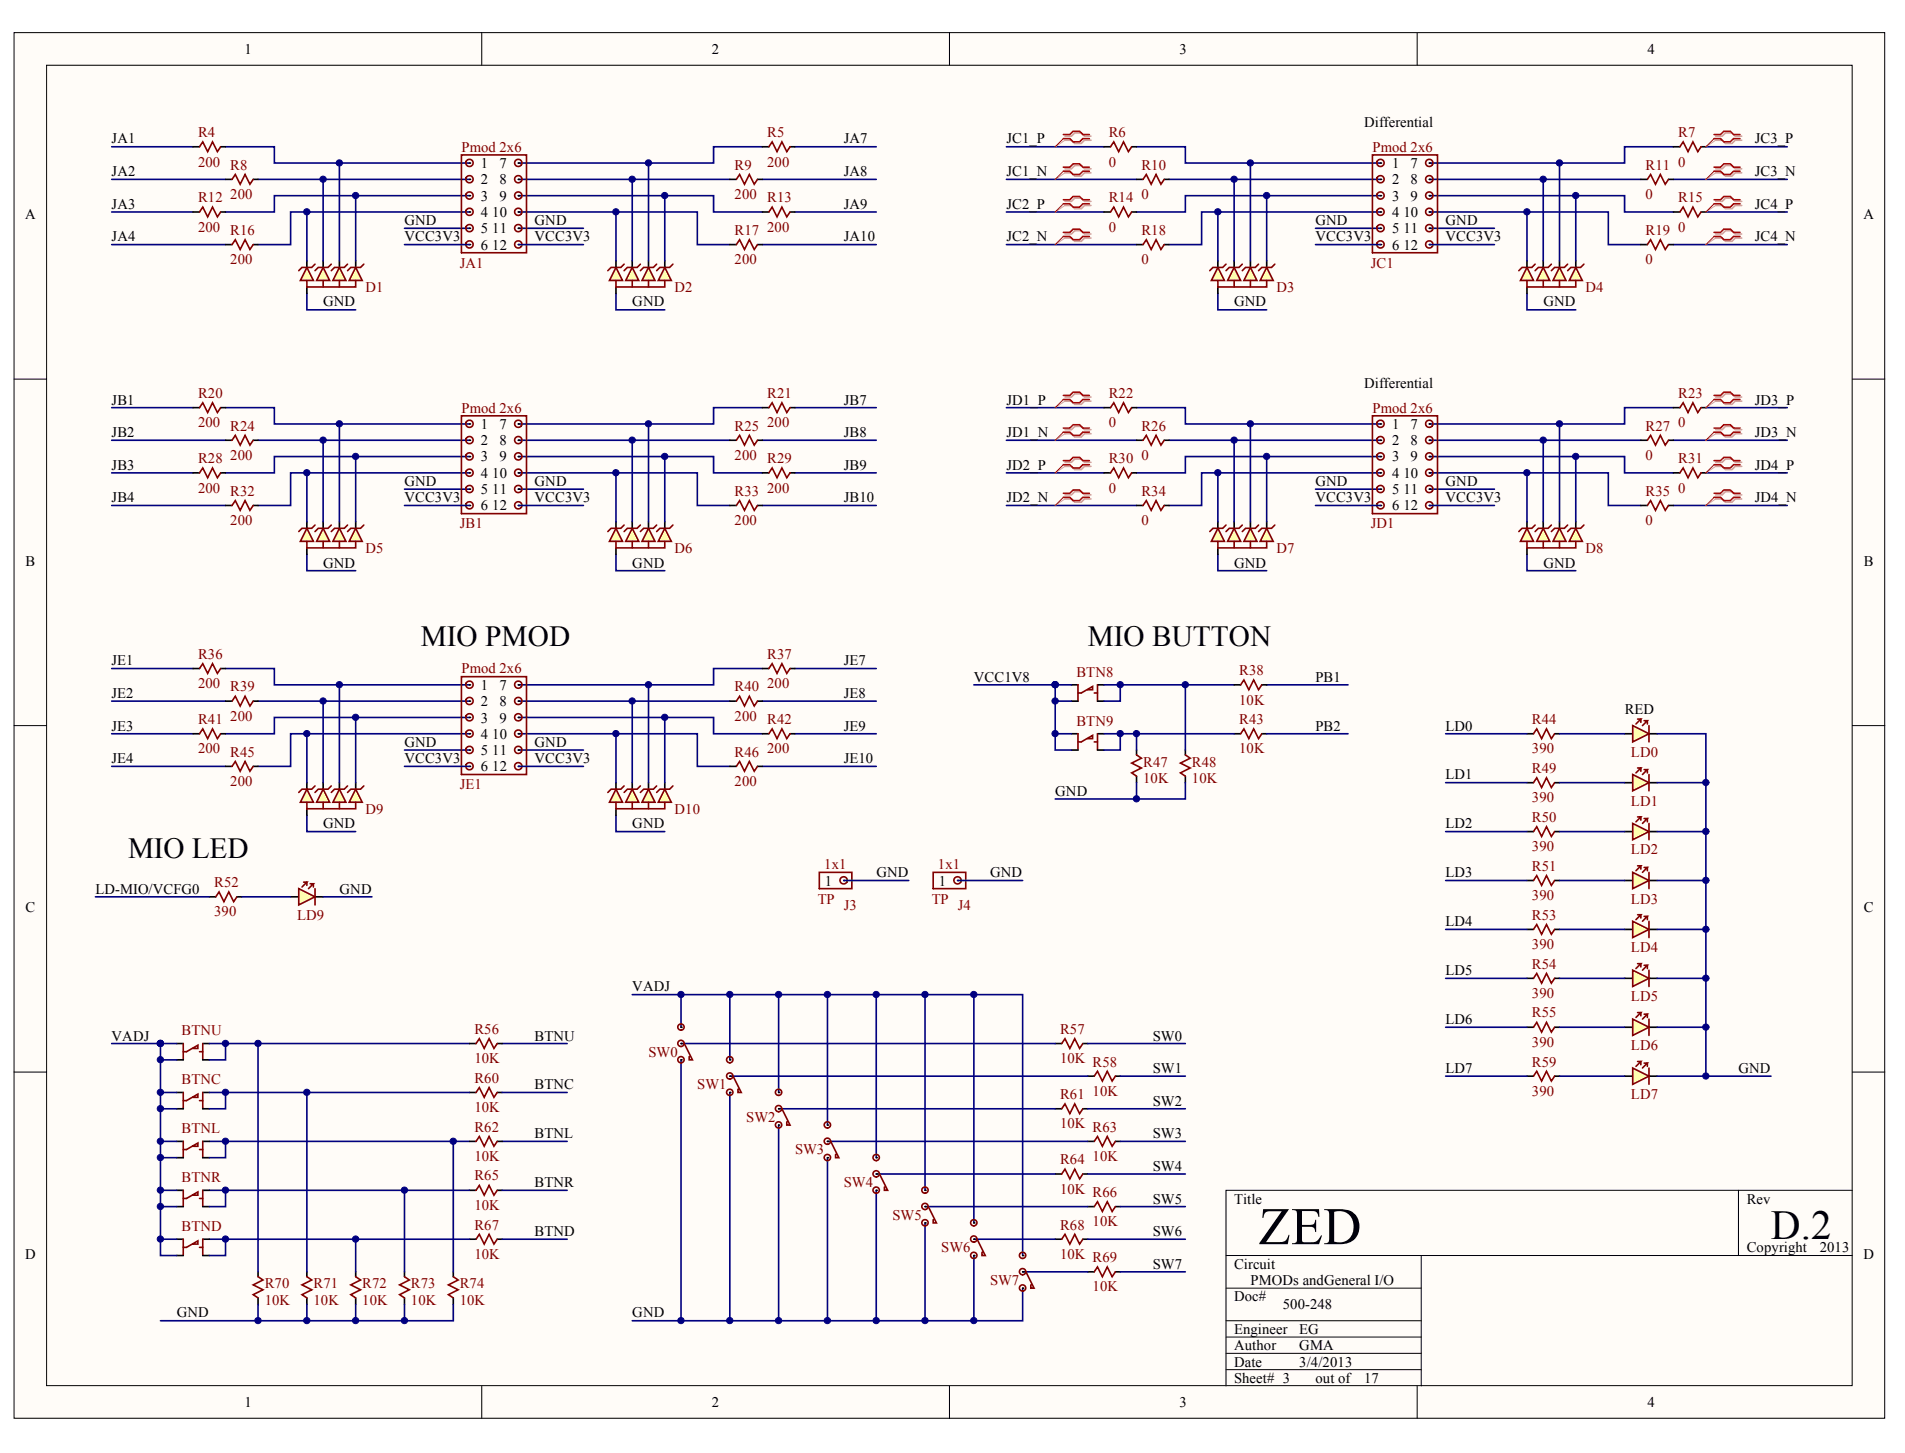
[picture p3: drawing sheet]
<svg xmlns="http://www.w3.org/2000/svg" width="269mm" height="205mm" viewBox="0 0 269 205" stroke-linecap="round" stroke-linejoin="round" font-family="sans-serif">
<defs><g id="words">
<text font-size="7.5" x="177.6" y="175.5">ZED</text>
<text font-size="5.8" x="249.9" y="174.7">D.2</text>
<g font-size="4.1">
<text x="59.4" y="91.1">MIO PMOD</text>
<text x="153.5" y="91.1">MIO BUTTON</text>
<text x="18.1" y="121">MIO LED</text>
</g>
<g font-size="2.1">
<text x="34.5" y="7.6">1</text>
<text x="100.5" y="7.6">2</text>
<text x="166.5" y="7.6">3</text>
<text x="232.5" y="7.6">4</text>
<text x="192.5" y="18">Differential</text>
<text x="15.7" y="20.2">JA1</text>
<text x="67.9" y="23.7">1</text>
<text x="70.5" y="23.7">7</text>
<text x="119.1" y="20.2">JA7</text>
<text x="142" y="20.2">JC1_P</text>
<text x="196.4" y="23.7">1</text>
<text x="199" y="23.7">7</text>
<text x="247.6" y="20.2">JC3_P</text>
<text x="15.7" y="24.8">JA2</text>
<text x="15.7" y="29.4">JA3</text>
<text x="67.9" y="26">2</text>
<text x="67.9" y="28.3">3</text>
<text x="70.5" y="26">8</text>
<text x="70.5" y="28.3">9</text>
<text x="119.1" y="24.8">JA8</text>
<text x="119.1" y="29.4">JA9</text>
<text x="142" y="24.8">JC1_N</text>
<text x="142" y="29.4">JC2_P</text>
<text x="196.4" y="26">2</text>
<text x="196.4" y="28.3">3</text>
<text x="199" y="26">8</text>
<text x="199" y="28.3">9</text>
<text x="247.6" y="24.8">JC3_N</text>
<text x="247.6" y="29.4">JC4_P</text>
<text x="3.5" y="30.9">A</text>
<text x="15.7" y="34">JA4</text>
<text x="57.1" y="31.8">GND</text>
<text x="57.1" y="34">VCC3V3</text>
<text x="67.9" y="35.2">6</text>
<text x="67.9" y="30.6">4</text>
<text x="67.9" y="32.9">5</text>
<text x="69.5" y="35.2">12</text>
<text x="69.5" y="30.6">10</text>
<text x="69.5" y="32.9">11</text>
<text x="75.4" y="31.8">GND</text>
<text x="75.4" y="34">VCC3V3</text>
<text x="119.1" y="34">JA10</text>
<text x="142" y="34">JC2_N</text>
<text x="185.6" y="31.8">GND</text>
<text x="185.6" y="34">VCC3V3</text>
<text x="196.4" y="35.2">6</text>
<text x="196.4" y="30.6">4</text>
<text x="196.4" y="32.9">5</text>
<text x="198" y="35.2">12</text>
<text x="198" y="30.6">10</text>
<text x="198" y="32.9">11</text>
<text x="204" y="31.8">GND</text>
<text x="204" y="34">VCC3V3</text>
<text x="247.6" y="34">JC4_N</text>
<text x="262.9" y="30.9">A</text>
<text x="45.6" y="43.2">GND</text>
<text x="89.2" y="43.2">GND</text>
<text x="174.1" y="43.2">GND</text>
<text x="217.8" y="43.2">GND</text>
<text x="15.7" y="57.1">JB1</text>
<text x="119.1" y="57.1">JB7</text>
<text x="142" y="57.1">JD1_P</text>
<text x="192.5" y="54.8">Differential</text>
<text x="247.6" y="57.1">JD3_P</text>
<text x="15.7" y="61.7">JB2</text>
<text x="67.9" y="60.5">1</text>
<text x="67.9" y="62.8">2</text>
<text x="67.9" y="65.1">3</text>
<text x="70.5" y="60.5">7</text>
<text x="70.5" y="62.8">8</text>
<text x="70.5" y="65.1">9</text>
<text x="119.1" y="61.7">JB8</text>
<text x="142" y="61.7">JD1_N</text>
<text x="196.4" y="60.5">1</text>
<text x="196.4" y="62.8">2</text>
<text x="196.4" y="65.1">3</text>
<text x="199" y="60.5">7</text>
<text x="199" y="62.8">8</text>
<text x="199" y="65.1">9</text>
<text x="247.6" y="61.7">JD3_N</text>
<text x="15.7" y="66.3">JB3</text>
<text x="15.7" y="70.9">JB4</text>
<text x="57.1" y="68.5">GND</text>
<text x="57.1" y="70.9">VCC3V3</text>
<text x="67.9" y="67.4">4</text>
<text x="67.9" y="69.7">5</text>
<text x="69.5" y="67.4">10</text>
<text x="69.5" y="69.7">11</text>
<text x="75.4" y="68.5">GND</text>
<text x="75.4" y="70.9">VCC3V3</text>
<text x="119.1" y="66.3">JB9</text>
<text x="119.1" y="70.9">JB10</text>
<text x="142" y="66.3">JD2_P</text>
<text x="142" y="70.9">JD2_N</text>
<text x="185.6" y="68.5">GND</text>
<text x="185.6" y="70.9">VCC3V3</text>
<text x="196.4" y="67.4">4</text>
<text x="196.4" y="69.7">5</text>
<text x="198" y="67.4">10</text>
<text x="198" y="69.7">11</text>
<text x="204" y="68.5">GND</text>
<text x="204" y="70.9">VCC3V3</text>
<text x="247.6" y="66.3">JD4_P</text>
<text x="247.6" y="70.9">JD4_N</text>
<text x="67.9" y="72">6</text>
<text x="69.5" y="72">12</text>
<text x="196.4" y="72">6</text>
<text x="198" y="72">12</text>
<text x="3.6" y="79.8">B</text>
<text x="45.6" y="80.1">GND</text>
<text x="89.2" y="80.1">GND</text>
<text x="174.1" y="80.1">GND</text>
<text x="217.8" y="80.1">GND</text>
<text x="263" y="79.8">B</text>
<text x="15.7" y="93.9">JE1</text>
<text x="119.1" y="93.9">JE7</text>
<text x="15.7" y="98.5">JE2</text>
<text x="67.9" y="97.3">1</text>
<text x="67.9" y="99.6">2</text>
<text x="67.9" y="101.9">3</text>
<text x="70.5" y="97.3">7</text>
<text x="70.5" y="99.6">8</text>
<text x="70.5" y="101.9">9</text>
<text x="119.1" y="98.5">JE8</text>
<text x="137.4" y="96.1">VCC1V8</text>
<text x="185.6" y="96.1">PB1</text>
<text x="229.3" y="100.7">RED</text>
<text x="15.7" y="103.1">JE3</text>
<text x="15.7" y="107.7">JE4</text>
<text x="57.1" y="105.3">GND</text>
<text x="57.1" y="107.7">VCC3V3</text>
<text x="67.9" y="104.2">4</text>
<text x="67.9" y="106.5">5</text>
<text x="69.5" y="104.2">10</text>
<text x="69.5" y="106.5">11</text>
<text x="75.4" y="105.3">GND</text>
<text x="75.4" y="107.7">VCC3V3</text>
<text x="119.1" y="103.1">JE9</text>
<text x="119.1" y="107.7">JE10</text>
<text x="185.6" y="103.1">PB2</text>
<text x="204" y="103.1">LD0</text>
<text x="67.9" y="108.8">6</text>
<text x="69.5" y="108.8">12</text>
<text x="148.9" y="112.3">GND</text>
<text x="204" y="109.9">LD1</text>
<text x="45.6" y="116.9">GND</text>
<text x="89.2" y="116.9">GND</text>
<text x="204" y="116.9">LD2</text>
<text x="116.4" y="124.9">1</text>
<text x="123.7" y="123.7">GND</text>
<text x="132.5" y="124.9">1</text>
<text x="139.7" y="123.7">GND</text>
<text x="204" y="123.7">LD3</text>
<text x="3.6" y="128.6">C</text>
<text x="13.5" y="126.1">LD-MIO/VCFG0</text>
<text x="47.9" y="126.1">GND</text>
<text x="204" y="130.7">LD4</text>
<text x="263" y="128.6">C</text>
<text x="204" y="137.6">LD5</text>
<text x="89.2" y="139.9">VADJ</text>
<text x="15.7" y="146.8">VADJ</text>
<text x="75.4" y="146.8">BTNU</text>
<text x="162.7" y="146.8">SW0</text>
<text x="204" y="144.5">LD6</text>
<text x="75.4" y="153.7">BTNC</text>
<text x="162.7" y="151.4">SW1</text>
<text x="162.7" y="156">SW2</text>
<text x="204" y="151.4">LD7</text>
<text x="245.3" y="151.4">GND</text>
<text x="75.4" y="160.6">BTNL</text>
<text x="162.7" y="160.6">SW3</text>
<text x="75.4" y="167.5">BTNR</text>
<text x="162.7" y="165.2">SW4</text>
<text x="162.7" y="169.8">SW5</text>
<text x="174.1" y="169.8">Title</text>
<text x="246.5" y="169.8">Rev</text>
<text x="3.5" y="177.5">D</text>
<text x="75.4" y="174.4">BTND</text>
<text x="162.7" y="174.4">SW6</text>
<text x="162.7" y="179">SW7</text>
<text x="174.1" y="179">Circuit</text>
<text x="246.5" y="176.6">Copyright</text>
<text x="256.8" y="176.6">2013</text>
<text x="262.9" y="177.5">D</text>
<text x="24.9" y="185.8">GND</text>
<text x="89.2" y="185.8">GND</text>
<text x="174.1" y="183.6">Doc#</text>
<text x="176.5" y="181.2">PMODs andGeneral I/O</text>
<text x="181" y="184.7">500-248</text>
<text x="174.1" y="188.2">Engineer</text>
<text x="174.1" y="190.4">Author</text>
<text x="183.3" y="190.4">GMA</text>
<text x="183.3" y="188.2">EG</text>
<text x="174.1" y="192.8">Date</text>
<text x="174.1" y="195">Sheet# 3</text>
<text x="183.3" y="192.8">3/4/2013</text>
<text x="185.6" y="195">out of</text>
<text x="192.5" y="195">17</text>
<text x="34.5" y="198.5">1</text>
<text x="100.5" y="198.5">2</text>
<text x="166.5" y="198.5">3</text>
<text x="232.5" y="198.5">4</text>
</g>
<g font-size="2.1" fill="#800000">
<text x="27.9" y="23.5">200 R8</text>
<text x="27.9" y="19.4">R4</text>
<text x="65.1" y="21.4">Pmod 2x6</text>
<text x="103.7" y="24">R9</text>
<text x="108.3" y="23.5">200</text>
<text x="108.3" y="19.4">R5</text>
<text x="156.5" y="23.5">0</text>
<text x="156.5" y="19.4">R6</text>
<text x="161.1" y="24">R10</text>
<text x="193.7" y="21.4">Pmod 2x6</text>
<text x="232.2" y="24">R11</text>
<text x="236.8" y="23.5">0</text>
<text x="236.8" y="19.4">R7</text>
<text x="27.9" y="28.6">R12</text>
<text x="32.5" y="28.1">200</text>
<text x="103.7" y="28.1">200</text>
<text x="108.3" y="28.6">R13</text>
<text x="156.5" y="28.6">R14</text>
<text x="161.1" y="28.1">0</text>
<text x="232.2" y="28.1">0</text>
<text x="236.8" y="28.6">R15</text>
<text x="27.9" y="32.7">200 R16</text>
<text x="103.7" y="33.1">R17</text>
<text x="108.3" y="32.7">200</text>
<text x="156.5" y="32.7">0</text>
<text x="161.1" y="33.1">R18</text>
<text x="232.2" y="33.1">R19</text>
<text x="236.8" y="32.7">0</text>
<text x="32.5" y="37.3">200</text>
<text x="51.6" y="41.2">D1</text>
<text x="64.9" y="37.7">JA1</text>
<text x="95.2" y="41.2">D2</text>
<text x="103.7" y="37.3">200</text>
<text x="161.1" y="37.3">0</text>
<text x="180.1" y="41.2">D3</text>
<text x="193.4" y="37.7">JC1</text>
<text x="223.7" y="41.2">D4</text>
<text x="232.2" y="37.3">0</text>
<text x="27.9" y="56.1">R20</text>
<text x="65.1" y="58.2">Pmod 2x6</text>
<text x="108.3" y="56.1">R21</text>
<text x="156.5" y="56.1">R22</text>
<text x="193.7" y="58.2">Pmod 2x6</text>
<text x="236.8" y="56.1">R23</text>
<text x="27.9" y="60.3">200 R24</text>
<text x="27.9" y="65.3">R28</text>
<text x="32.5" y="64.9">200</text>
<text x="103.7" y="64.9">200</text>
<text x="103.7" y="60.7">R25</text>
<text x="108.3" y="60.3">200</text>
<text x="108.3" y="65.3">R29</text>
<text x="156.5" y="60.3">0</text>
<text x="156.5" y="65.3">R30</text>
<text x="161.1" y="64.9">0</text>
<text x="161.1" y="60.7">R26</text>
<text x="232.2" y="64.9">0</text>
<text x="232.2" y="60.7">R27</text>
<text x="236.8" y="60.3">0</text>
<text x="236.8" y="65.3">R31</text>
<text x="27.9" y="69.5">200 R32</text>
<text x="103.7" y="69.9">R33</text>
<text x="108.3" y="69.5">200</text>
<text x="156.5" y="69.5">0</text>
<text x="161.1" y="69.9">R34</text>
<text x="232.2" y="69.9">R35</text>
<text x="236.8" y="69.5">0</text>
<text x="32.5" y="74.1">200</text>
<text x="64.9" y="74.5">JB1</text>
<text x="103.7" y="74.1">200</text>
<text x="161.1" y="74.1">0</text>
<text x="193.4" y="74.5">JD1</text>
<text x="232.2" y="74.1">0</text>
<text x="51.6" y="78">D5</text>
<text x="95.2" y="78">D6</text>
<text x="180.1" y="78">D7</text>
<text x="223.7" y="78">D8</text>
<text x="27.9" y="92.9">R36</text>
<text x="65.1" y="95">Pmod 2x6</text>
<text x="108.3" y="92.9">R37</text>
<text x="151.9" y="95.5">BTN8</text>
<text x="174.9" y="95.2">R38</text>
<text x="27.9" y="97.1">200 R39</text>
<text x="32.5" y="101.7">200</text>
<text x="103.7" y="101.7">200</text>
<text x="103.7" y="97.5">R40</text>
<text x="108.3" y="97.1">200</text>
<text x="174.9" y="99.4">10K</text>
<text x="27.9" y="106.3">200 R45</text>
<text x="27.9" y="102.1">R41</text>
<text x="103.7" y="106.7">R46</text>
<text x="108.3" y="106.3">200</text>
<text x="108.3" y="102.1">R42</text>
<text x="151.9" y="102.3">BTN9</text>
<text x="174.9" y="106.3">10K</text>
<text x="174.9" y="102.1">R43</text>
<text x="216.2" y="106.3">390</text>
<text x="216.2" y="102.1">R44</text>
<text x="230.1" y="106.7">LD0</text>
<text x="32.5" y="110.9">200</text>
<text x="64.9" y="111.3">JE1</text>
<text x="103.7" y="110.9">200</text>
<text x="161.3" y="110.4">10K</text>
<text x="161.3" y="108.1">R47</text>
<text x="168.2" y="110.4">10K</text>
<text x="168.2" y="108.1">R48</text>
<text x="216.2" y="113.2">390</text>
<text x="216.2" y="109.1">R49</text>
<text x="230.1" y="113.7">LD1</text>
<text x="51.6" y="114.8">D9</text>
<text x="95.2" y="114.8">D10</text>
<text x="216.2" y="115.9">R50</text>
<text x="30.2" y="125.1">R52</text>
<text x="116.3" y="122.6">1x1</text>
<text x="132.4" y="122.6">1x1</text>
<text x="216.2" y="120.1">390</text>
<text x="216.2" y="122.9">R51</text>
<text x="230.1" y="120.5">LD2</text>
<text x="30.2" y="129.3">390</text>
<text x="41.9" y="129.7">LD9</text>
<text x="115.4" y="127.5">TP</text>
<text x="119.1" y="128.3">J3</text>
<text x="131.5" y="127.5">TP</text>
<text x="135.1" y="128.3">J4</text>
<text x="216.2" y="127">390</text>
<text x="216.2" y="129.7">R53</text>
<text x="230.1" y="127.5">LD3</text>
<text x="216.2" y="133.9">390</text>
<text x="216.2" y="136.6">R54</text>
<text x="230.1" y="134.3">LD4</text>
<text x="216.2" y="140.8">390</text>
<text x="216.2" y="143.5">R55</text>
<text x="230.1" y="141.2">LD5</text>
<text x="25.6" y="146.1">BTNU</text>
<text x="66.9" y="150">10K</text>
<text x="66.9" y="145.8">R56</text>
<text x="91.5" y="149.1">SW0</text>
<text x="149.6" y="150">10K R58</text>
<text x="149.6" y="145.8">R57</text>
<text x="216.2" y="147.7">390</text>
<text x="230.1" y="148.1">LD6</text>
<text x="25.6" y="153">BTNC</text>
<text x="66.9" y="152.7">R60</text>
<text x="98.4" y="153.7">SW1</text>
<text x="149.6" y="155">R61</text>
<text x="154.2" y="154.6">10K</text>
<text x="216.2" y="154.6">390</text>
<text x="216.2" y="150.4">R59</text>
<text x="230.1" y="155">LD7</text>
<text x="25.6" y="159.9">BTNL</text>
<text x="66.9" y="159.6">R62</text>
<text x="66.9" y="156.9">10K</text>
<text x="105.3" y="158.3">SW2</text>
<text x="149.6" y="159.2">10K R63</text>
<text x="25.6" y="166.8">BTNR</text>
<text x="66.9" y="166.5">R65</text>
<text x="66.9" y="163.8">10K</text>
<text x="112.2" y="162.9">SW3</text>
<text x="119.1" y="167.5">SW4</text>
<text x="149.6" y="164.2">R64</text>
<text x="154.2" y="163.8">10K</text>
<text x="25.6" y="173.7">BTND</text>
<text x="66.9" y="170.7">10K</text>
<text x="66.9" y="173.4">R67</text>
<text x="125.9" y="172">SW5</text>
<text x="149.6" y="168.4">10K R66</text>
<text x="149.6" y="173.4">R68</text>
<text x="154.2" y="173">10K</text>
<text x="66.9" y="177.6">10K</text>
<text x="132.8" y="176.6">SW6</text>
<text x="149.6" y="177.6">10K R69</text>
<text x="37.4" y="184">10K</text>
<text x="37.4" y="181.7">R70</text>
<text x="44.2" y="184">10K</text>
<text x="44.2" y="181.7">R71</text>
<text x="51.1" y="184">10K</text>
<text x="51.1" y="181.7">R72</text>
<text x="58" y="184">10K</text>
<text x="58" y="181.7">R73</text>
<text x="64.9" y="184">10K</text>
<text x="64.9" y="181.7">R74</text>
<text x="139.7" y="181.2">SW7</text>
<text x="154.2" y="182.2">10K</text>
</g>
</g></defs>
<g fill="#fffcf8" stroke="#000" stroke-width=".14">
<path d="M2 4.6h264v195.5h-264z"/>
<path d="M6.6 9.2h254.8v186.3h-254.8z"/>
</g>
<g fill="none" stroke="#000" stroke-width=".14">
<path d="M68 4.6v4.6M134 4.6v4.6M200 4.6v4.6M2 53.5h4.6M261.4 53.5h4.6M2 102.4h4.6M261.4 102.4h4.6M2 151.2h4.6M261.4 151.2h4.6M173 177.1h88.4M200.6 177.1v18.4M245.3 167.9v9.2"/>
<path d="M261.4 167.9h-88.4v27.6M68 195.5v4.6M134 195.5v4.6M173 190.9h27.6M173 193.2h27.6M173 181.7h27.6M173 188.6h27.6M173 186.3h27.6M200 195.5v4.6"/>
</g>
<g fill="none" stroke="#000080" stroke-width=".23">
<path d="M15.8 25.3h16M15.8 20.7h11.4M15.8 29.9h11.4M15.8 34.5h16M31.8 20.7h6.9v2.3h27.6M36.4 25.3h29.9M57.1 32.2h9.2M57.1 34.5h9.2M66.3 27.6h-27.6v2.3h-6.9M66.3 29.9h-25.3v4.6h-4.6M73.1 27.6h27.6v2.3h6.9M73.1 29.9h25.3v4.6h4.6"/>
<path d="M73.1 25.3h29.9M73.1 32.2h9.2M73.1 34.5h9.2M107.6 20.7h-6.9v2.3h-27.6M107.6 25.3h16M107.6 34.5h16M112.2 20.7h11.4M112.2 29.9h11.4M142 25.3h18.4M142 20.7h13.8M142 29.9h13.8M142 34.5h18.4"/>
<path d="M160.4 20.7h6.9v2.3h27.5M165 25.3h29.8M185.6 32.2h9.2M185.6 34.5h9.2M194.8 27.6h-27.5v2.3h-6.9M194.8 29.9h-25.2v4.6h-4.6M201.7 27.6h27.5v2.3h6.9M201.7 29.9h25.3v4.6h4.5M201.7 25.3h29.8M201.7 32.2h9.2M201.7 34.5h9.2M236.1 20.7h-6.9v2.3h-27.5"/>
<path d="M236.1 25.3h16.1M236.1 34.5h16.1M240.7 20.7h11.5M240.7 29.9h11.5M15.8 57.5h11.4M31.8 57.5h6.9v2.3h27.6M43.3 41.4v2.3h6.9M86.9 41.4v2.3h6.9M107.6 57.5h-6.9v2.3h-27.6M112.2 57.5h11.4M142 57.5h13.8M160.4 57.5h6.9v2.3h27.5"/>
<path d="M171.9 41.4v2.3h6.8M215.5 41.4v2.3h6.9M236.1 57.5h-6.9v2.3h-27.5M240.7 57.5h11.5M15.8 62.1h16M15.8 66.7h11.4M15.8 71.3h16M36.4 62.1h29.9M43.3 78.2v2.3h6.9M57.1 69h9.2M57.1 71.3h9.2M66.3 64.4h-27.6v2.3h-6.9"/>
<path d="M66.3 66.7h-25.3v4.6h-4.6M73.1 64.4h27.6v2.3h6.9M73.1 66.7h25.3v4.6h4.6M73.1 62.1h29.9M73.1 69h9.2M73.1 71.3h9.2M86.9 78.2v2.3h6.9M107.6 62.1h16M107.6 71.3h16M112.2 66.7h11.4M142 62.1h18.4M142 66.7h13.8"/>
<path d="M142 71.3h18.4M165 62.1h29.8M171.9 78.2v2.3h6.8M185.6 69h9.2M185.6 71.3h9.2M194.8 64.4h-27.5v2.3h-6.9M194.8 66.7h-25.2v4.6h-4.6M201.7 64.4h27.5v2.3h6.9M201.7 66.7h25.3v4.6h4.5M201.7 62.1h29.8M201.7 69h9.2M201.7 71.3h9.2"/>
<path d="M215.5 78.2v2.3h6.9M236.1 62.1h16.1M236.1 71.3h16.1M240.7 66.7h11.5M15.8 98.9h16M15.8 94.3h11.4M31.8 94.3h6.9v2.3h27.6M36.4 98.9h29.9M73.1 98.9h29.9M107.6 94.3h-6.9v2.3h-27.6M107.6 98.9h16M112.2 94.3h11.4"/>
<path d="M137.4 96.6h13.8M148.9 96.6v9.2h2.3M148.9 98.9h2.3M155.8 96.6h18.4M158.1 96.6v2.3h-2.3M167.3 96.6v9.2M178.7 96.6h11.5M15.8 103.5h11.4M15.8 108.1h16M43.3 115v2.3h6.9M57.1 105.8h9.2M57.1 108.1h9.2"/>
<path d="M66.3 101.2h-27.6v2.3h-6.9M66.3 103.5h-25.3v4.6h-4.6M73.1 101.2h27.6v2.3h6.9M73.1 103.5h25.3v4.6h4.6M73.1 105.8h9.2M73.1 108.1h9.2M86.9 115v2.3h6.9M107.6 108.1h16M112.2 103.5h11.4M148.9 103.5h2.3M155.8 103.5h18.4M158.1 103.5v2.3h-2.3"/>
<path d="M160.4 103.5v2.3M160.4 110.4v2.3M167.3 110.4v2.3h-18.4M178.7 103.5h11.5M22.6 154.1h2.3M22.6 149.5h2.3M29.5 147.2h36.8M29.5 154.1h36.8M36.4 147.2v32.2M43.3 154.1v25.3M70.9 147.2h9.1M70.9 154.1h9.1"/>
<path d="M96.1 140.3v4.6M96.1 149.5v36.8M96.1 147.2h52.8M103 154.1v32.2M103 151.8h50.5M109.9 140.3v13.8M109.9 158.7v27.6M109.9 156.4h39M116.8 140.3v18.4M123.6 140.3v23M130.5 140.3v27.6M137.4 140.3v32.2"/>
<path d="M153.5 147.2h13.8M153.5 156.4h13.8M158.1 151.8h9.2M22.6 170.2h2.3M22.6 174.8h2.3M22.6 167.9h2.3M22.6 163.3h2.3M29.5 161h36.8M29.5 174.8h36.8M29.5 167.9h36.8M50.2 174.8v4.6M57.1 167.9v11.5"/>
<path d="M64 161v18.4M70.9 161h9.1M70.9 174.8h9.1M70.9 167.9h9.1M116.8 163.3v23M116.8 161h36.7M123.6 167.9v18.4M123.6 165.6h25.3M130.5 172.5v13.8M130.5 170.2h23M137.4 177.1v9.2M137.4 174.8h11.5"/>
<path d="M144.3 179.4h9.2M153.5 165.6h13.8M153.5 174.8h13.8M158.1 161h9.2M158.1 170.2h9.2M158.1 179.4h9.2M36.4 184v2.3M43.3 184v2.3M50.2 184v2.3M57.1 184v2.3M64 184v2.3h-41.4M144.3 181.7v4.6h-55.1"/>
</g>
<g fill="none" stroke="#000" stroke-width=".23">
<path d="M27.2 20.7h1M27.2 29.9h1M31.1 20.7h.7M31.1 29.9h.7M31.8 25.3h.9M31.8 34.5h.9M35.7 25.3h.7M35.7 34.5h.7M66.3 34.5h.1M66.3 23h.1M66.3 25.3h.1M66.3 27.6h.1"/>
<path d="M66.3 29.9h.1M66.3 32.2h.1M73.1 34.5h.1M73.1 23h.1M73.1 25.3h.1M73.1 27.6h.1M73.1 29.9h.1M73.1 32.2h.1M103 25.3h.9M103 34.5h.9M106.9 25.3h.7M106.9 34.5h.7"/>
<path d="M107.6 20.7h.9M107.6 29.9h.9M111.5 20.7h.7M111.5 29.9h.7M155.8 20.7h.9M155.8 29.9h.9M159.7 20.7h.7M159.7 29.9h.7M160.4 25.3h.9M160.4 34.5h.9M164.3 25.3h.7M164.3 34.5h.7"/>
<path d="M194.8 34.5h.1M194.8 23h.1M194.8 25.3h.1M194.8 27.6h.1M194.8 29.9h.1M194.8 32.2h.1M201.7 34.5h.1M201.7 23h.1M201.7 25.3h.1M201.7 27.6h.1M201.7 29.9h.1M201.7 32.2h.1"/>
<path d="M231.5 25.3h1M231.5 34.5h1M235.4 25.3h.7M235.4 34.5h.7M236.1 20.7h1M236.1 29.9h1M240 20.7h.7M240 29.9h.7M27.2 57.5h1M31.1 57.5h.7M66.3 59.8h.1M73.1 59.8h.1"/>
<path d="M107.6 57.5h.9M111.5 57.5h.7M155.8 57.5h.9M159.7 57.5h.7M194.8 59.8h.1M201.7 59.8h.1M236.1 57.5h1M240 57.5h.7M27.2 66.7h1M31.1 66.7h.7M31.8 62.1h.9M31.8 71.3h.9"/>
<path d="M35.7 62.1h.7M35.7 71.3h.7M66.3 71.3h.1M66.3 62.1h.1M66.3 64.4h.1M66.3 66.7h.1M66.3 69h.1M73.1 71.3h.1M73.1 62.1h.1M73.1 64.4h.1M73.1 66.7h.1M73.1 69h.1"/>
<path d="M103 62.1h.9M103 71.3h.9M106.9 62.1h.7M106.9 71.3h.7M107.6 66.7h.9M111.5 66.7h.7M155.8 66.7h.9M159.7 66.7h.7M160.4 62.1h.9M160.4 71.3h.9M164.3 62.1h.7M164.3 71.3h.7"/>
<path d="M194.8 71.3h.1M194.8 62.1h.1M194.8 64.4h.1M194.8 66.7h.1M194.8 69h.1M201.7 71.3h.1M201.7 62.1h.1M201.7 64.4h.1M201.7 66.7h.1M201.7 69h.1M231.5 62.1h1M231.5 71.3h1"/>
<path d="M235.4 62.1h.7M235.4 71.3h.7M236.1 66.7h1M240 66.7h.7M27.2 94.3h1M31.1 94.3h.7M31.8 98.9h.9M35.7 98.9h.7M66.3 96.6h.1M66.3 98.9h.1M73.1 96.6h.1M73.1 98.9h.1"/>
<path d="M103 98.9h.9M106.9 98.9h.7M107.6 94.3h.9M111.5 94.3h.7M151.2 98.9h.9M151.2 96.6h.9M154.9 98.9h.9M154.9 96.6h.9M174.2 96.6h.9M178.1 96.6h.6M27.2 103.5h1M31.1 103.5h.7"/>
<path d="M31.8 108.1h.9M35.7 108.1h.7M66.3 108.1h.1M66.3 101.2h.1M66.3 103.5h.1M66.3 105.8h.1M73.1 108.1h.1M73.1 101.2h.1M73.1 103.5h.1M73.1 105.8h.1M103 108.1h.9M106.9 108.1h.7"/>
<path d="M107.6 103.5h.9M111.5 103.5h.7M151.2 103.5h.9M151.2 105.8h.9M154.9 103.5h.9M154.9 105.8h.9M160.4 105.8v.7M160.4 109.5v.9M167.3 105.8v.7M167.3 109.5v.9M174.2 103.5h.9M178.1 103.5h.6"/>
<path d="M229.2 110.4h1.2M232.7 110.4h1.1M24.9 147.2h1M24.9 156.4h1M24.9 149.5h1M24.9 154.1h1M28.6 147.2h.9M28.6 156.4h.9M28.6 149.5h.9M28.6 154.1h.9M66.3 147.2h.9M66.3 154.1h.9"/>
<path d="M70.2 147.2h.7M70.2 154.1h.7M148.9 147.2h.9M148.9 156.4h.9M152.8 147.2h.7M152.8 156.4h.7M153.5 151.8h.9M157.4 151.8h.7M24.9 161h1M24.9 170.2h1M24.9 174.8h1M24.9 167.9h1"/>
<path d="M24.9 163.3h1M24.9 177.1h1M28.6 161h.9M28.6 170.2h.9M28.6 174.8h.9M28.6 167.9h.9M28.6 163.3h.9M28.6 177.1h.9M36.4 179.4v.7M43.3 179.4v.7M50.2 179.4v.7M57.1 179.4v.7"/>
<path d="M64 179.4v.7M66.3 161h.9M66.3 174.8h.9M66.3 167.9h.9M70.2 161h.7M70.2 174.8h.7M70.2 167.9h.7M148.9 165.6h.9M148.9 174.8h.9M152.8 165.6h.7M152.8 174.8h.7M153.5 161h.9"/>
<path d="M153.5 170.2h.9M153.5 179.4h.9M157.4 161h.7M157.4 170.2h.7M157.4 179.4h.7M36.4 183.1v.9M43.3 183.1v.9M50.2 183.1v.9M57.1 183.1v.9M64 183.1v.9"/>
</g>
<g fill="none" stroke="#800000" stroke-width=".23">
<path d="M28.2 20.7l.4-.7 .7 1.4 .7-1.4 .7 1.4 .4-.7M28.2 29.9l.4-.7 .7 1.4 .7-1.4 .7 1.4 .4-.7M32.7 25.3l.5-.7 .7 1.4 .7-1.4 .7 1.4 .4-.7M32.7 34.5l.5-.7 .7 1.4 .7-1.4 .7 1.4 .4-.7M65.1 21.9h9.2v13.8h-9.2zM65.8 29.6a.52 .52 0 0 1 .8-.1 .52 .52 0 0 1-.1 .9 .52 .52 0 0 1-.8-.5l.1-.2M73.6 32.4a.51 .51 0 0 0-.4-.7 .51 .51 0 0 0-.6 .6 .51 .51 0 0 0 .8 .3l.2-.2M103.9 25.3l.5-.7 .7 1.4 .6-1.4 .7 1.4 .5-.7M103.9 34.5l.5-.7 .7 1.4 .6-1.4 .7 1.4 .5-.7M108.5 20.7l.5-.7 .6 1.4 .7-1.4 .7 1.4 .5-.7M108.5 29.9l.5-.7 .6 1.4 .7-1.4 .7 1.4 .5-.7M156.7 20.7l.5-.7 .7 1.4 .6-1.4 .7 1.4 .5-.7"/>
<path d="M156.7 29.9l.5-.7 .7 1.4 .6-1.4 .7 1.4 .5-.7M161.3 25.3l.5-.7 .6 1.4 .7-1.4 .7 1.4 .5-.7M161.3 34.5l.5-.7 .6 1.4 .7-1.4 .7 1.4 .5-.7M193.7 21.9h9.1v13.8h-9.1zM194.3 29.6a.52 .52 0 0 1 .9-.1 .52 .52 0 0 1-.2 .9 .52 .52 0 0 1-.7-.5v-.2M202.1 32.4a.51 .51 0 0 0-.3-.7 .51 .51 0 0 0-.6 .6 .51 .51 0 0 0 .7 .3l.2-.2M232.5 25.3l.4-.7 .7 1.4 .7-1.4 .7 1.4 .4-.7M232.5 34.5l.4-.7 .7 1.4 .7-1.4 .7 1.4 .4-.7M237.1 20.7l.4-.7 .7 1.4 .7-1.4 .7 1.4 .4-.7M237.1 29.9l.4-.7 .7 1.4 .7-1.4 .7 1.4 .4-.7M28.2 57.5l.4-.7 .7 1.4 .7-1.4 .7 1.4 .4-.7M65.1 58.7h9.2v13.8h-9.2z"/>
<path d="M108.5 57.5l.5-.7 .6 1.4 .7-1.4 .7 1.4 .5-.7M156.7 57.5l.5-.7 .7 1.4 .6-1.4 .7 1.4 .5-.7M193.7 58.7h9.1v13.8h-9.1zM237.1 57.5l.4-.7 .7 1.4 .7-1.4 .7 1.4 .4-.7M28.2 66.7l.4-.7 .7 1.4 .7-1.4 .7 1.4 .4-.7M32.7 62.1l.5-.7 .7 1.4 .7-1.4 .7 1.4 .4-.7M32.7 71.3l.5-.7 .7 1.4 .7-1.4 .7 1.4 .4-.7M65.8 64.1a.52 .52 0 0 1 .8-.1 .52 .52 0 0 1-.1 .9 .52 .52 0 0 1-.8-.5l.1-.2M73.6 66.9a.51 .51 0 0 0-.4-.7 .51 .51 0 0 0-.6 .6 .51 .51 0 0 0 .8 .3l.2-.2M73.6 69.2a.51 .51 0 0 0-.4-.7 .51 .51 0 0 0-.6 .6 .51 .51 0 0 0 .8 .3l.2-.2M103.9 62.1l.5-.7 .7 1.4 .6-1.4 .7 1.4 .5-.7M103.9 71.3l.5-.7 .7 1.4 .6-1.4 .7 1.4 .5-.7"/>
<path d="M108.5 66.7l.5-.7 .6 1.4 .7-1.4 .7 1.4 .5-.7M156.7 66.7l.5-.7 .7 1.4 .6-1.4 .7 1.4 .5-.7M161.3 62.1l.5-.7 .6 1.4 .7-1.4 .7 1.4 .5-.7M161.3 71.3l.5-.7 .6 1.4 .7-1.4 .7 1.4 .5-.7M194.3 64.1a.52 .52 0 0 1 .9-.1 .52 .52 0 0 1-.2 .9 .52 .52 0 0 1-.7-.5v-.2M202.1 66.9a.51 .51 0 0 0-.3-.7 .51 .51 0 0 0-.6 .6 .51 .51 0 0 0 .7 .3l.2-.2M202.1 69.2a.51 .51 0 0 0-.3-.7 .51 .51 0 0 0-.6 .6 .51 .51 0 0 0 .7 .3l.2-.2M232.5 62.1l.4-.7 .7 1.4 .7-1.4 .7 1.4 .4-.7M232.5 71.3l.4-.7 .7 1.4 .7-1.4 .7 1.4 .4-.7M237.1 66.7l.4-.7 .7 1.4 .7-1.4 .7 1.4 .4-.7M28.2 94.3l.4-.7 .7 1.4 .7-1.4 .7 1.4 .4-.7M32.7 98.9l.5-.7 .7 1.4 .7-1.4 .7 1.4 .4-.7"/>
<path d="M65.1 95.5h9.2v13.8h-9.2zM65.8 98.6a.52 .52 0 0 1 .8-.1 .52 .52 0 0 1-.1 .9 .52 .52 0 0 1-.8-.5l.1-.2M103.9 98.9l.5-.7 .7 1.4 .6-1.4 .7 1.4 .5-.7M108.5 94.3l.5-.7 .6 1.4 .7-1.4 .7 1.4 .5-.7M152.1 96.6v2.3M153.5 97.3h.7v-.5l-1.6 1h-.5M154.4 97.8h.5M154.9 96.6v2.3M175.1 96.6l.4-.7 .7 1.4 .7-1.4 .7 1.4 .5-.7M28.2 103.5l.4-.7 .7 1.4 .7-1.4 .7 1.4 .4-.7M32.7 108.1l.5-.7 .7 1.4 .7-1.4 .7 1.4 .4-.7M65.8 100.9a.52 .52 0 0 1 .8-.1 .52 .52 0 0 1-.1 .9 .52 .52 0 0 1-.8-.5l.1-.2"/>
<path d="M73.6 101.4a.51 .51 0 0 0-.4-.7 .51 .51 0 0 0-.6 .6 .51 .51 0 0 0 .8 .3l.2-.2M73.6 103.7a.51 .51 0 0 0-.4-.7 .51 .51 0 0 0-.6 .6 .51 .51 0 0 0 .8 .3l.2-.2M103.9 108.1l.5-.7 .7 1.4 .6-1.4 .7 1.4 .5-.7M108.5 103.5l.5-.7 .6 1.4 .7-1.4 .7 1.4 .5-.7M152.1 103.5v2.3M153.5 104.2h.7v-.5l-1.6 1h-.5M154.4 104.7h.5M154.9 103.5v2.3M160.4 106.5l.7 .5-1.4 .6 1.4 .7-1.4 .7 .7 .5M167.3 106.5l.7 .5-1.4 .6 1.4 .7-1.4 .7 .7 .5M175.1 103.5l.4-.7 .7 1.4 .7-1.4 .7 1.4 .5-.7M232.7 109.3v2.3"/>
<path d="M25.9 147.2v2.3M25.9 154.1v2.3M27.2 147.9h.7v-.5l-1.6 1h-.4M27.2 154.8h.7v-.5l-1.6 1h-.4M28.2 148.4h.4M28.2 155.3h.4M28.6 147.2v2.3M28.6 154.1v2.3M67.2 154.1l.4-.7 .7 1.4 .7-1.4 .7 1.4 .5-.7M67.2 147.2l.4-.7 .7 1.4 .7-1.4 .7 1.4 .5-.7M149.8 147.2l.5-.7 .7 1.4 .7-1.4 .6 1.4 .5-.7M149.8 156.4l.5-.7 .7 1.4 .7-1.4 .6 1.4 .5-.7"/>
<path d="M154.4 151.8l.5-.7 .7 1.4 .6-1.4 .7 1.4 .5-.7M25.9 161v2.3M25.9 167.9v2.3M25.9 174.8v2.3M27.2 161.7h.7v-.5l-1.6 1h-.4M27.2 168.6h.7v-.5l-1.6 1h-.4M27.2 175.5h.7v-.5l-1.6 1h-.4M28.2 162.2h.4M28.2 169.1h.4M28.2 176h.4M28.6 161v2.3M28.6 167.9v2.3"/>
<path d="M28.6 174.8v2.3M67.2 167.9l.4-.7 .7 1.4 .7-1.4 .7 1.4 .5-.7M67.2 174.8l.4-.7 .7 1.4 .7-1.4 .7 1.4 .5-.7M67.2 161l.4-.7 .7 1.4 .7-1.4 .7 1.4 .5-.7M149.8 165.6l.5-.7 .7 1.4 .7-1.4 .6 1.4 .5-.7M149.8 174.8l.5-.7 .7 1.4 .7-1.4 .6 1.4 .5-.7M154.4 161l.5-.7 .7 1.4 .6-1.4 .7 1.4 .5-.7M154.4 170.2l.5-.7 .7 1.4 .6-1.4 .7 1.4 .5-.7M154.4 179.4l.5-.7 .7 1.4 .6-1.4 .7 1.4 .5-.7M36.4 180.1l.7 .5-1.4 .6 1.4 .7-1.4 .7 .7 .5M43.3 180.1l.7 .5-1.4 .6 1.4 .7-1.4 .7 .7 .5M50.2 180.1l.7 .5-1.4 .6 1.4 .7-1.4 .7 .7 .5"/>
<path d="M57.1 180.1l.7 .5-1.4 .6 1.4 .7-1.4 .7 .7 .5M64 180.1l.7 .5-1.4 .6 1.4 .7-1.4 .7 .7 .5"/>
<circle cx="66.2" cy="25.3" r=".51"/>
<circle cx="66.2" cy="23" r=".51"/>
<circle cx="66.2" cy="34.5" r=".51"/>
<circle cx="66.2" cy="32.2" r=".51"/>
<circle cx="66.2" cy="27.6" r=".51"/>
<circle cx="73.1" cy="34.5" r=".51"/>
<circle cx="73.1" cy="27.6" r=".51"/>
<circle cx="73.1" cy="25.3" r=".51"/>
<circle cx="73.1" cy="29.9" r=".51"/>
<circle cx="73.1" cy="23" r=".51"/>
<circle cx="194.8" cy="25.3" r=".51"/>
<circle cx="194.8" cy="23" r=".51"/>
<circle cx="194.8" cy="34.5" r=".51"/>
<circle cx="194.8" cy="32.2" r=".51"/>
<circle cx="194.8" cy="27.6" r=".51"/>
<circle cx="201.7" cy="34.5" r=".51"/>
<circle cx="201.7" cy="27.6" r=".51"/>
<circle cx="201.7" cy="25.3" r=".51"/>
<circle cx="201.7" cy="29.9" r=".51"/>
<circle cx="201.7" cy="23" r=".51"/>
<circle cx="66.2" cy="59.8" r=".51"/>
<circle cx="73.1" cy="59.8" r=".51"/>
<circle cx="194.8" cy="59.8" r=".51"/>
<circle cx="201.7" cy="59.8" r=".51"/>
<circle cx="66.2" cy="71.3" r=".51"/>
<circle cx="66.2" cy="66.7" r=".51"/>
<circle cx="66.2" cy="69" r=".51"/>
<circle cx="66.2" cy="62.1" r=".51"/>
<circle cx="73.1" cy="62.1" r=".51"/>
<circle cx="73.1" cy="64.4" r=".51"/>
<circle cx="73.1" cy="71.3" r=".51"/>
<circle cx="194.8" cy="71.3" r=".51"/>
<circle cx="194.8" cy="66.7" r=".51"/>
<circle cx="194.8" cy="69" r=".51"/>
<circle cx="194.8" cy="62.1" r=".51"/>
<circle cx="201.7" cy="62.1" r=".51"/>
<circle cx="201.7" cy="71.3" r=".51"/>
<circle cx="201.7" cy="64.4" r=".51"/>
<circle cx="66.2" cy="96.6" r=".51"/>
<circle cx="73.1" cy="98.9" r=".51"/>
<circle cx="73.1" cy="96.6" r=".51"/>
<circle cx="66.2" cy="105.8" r=".51"/>
<circle cx="66.2" cy="103.5" r=".51"/>
<circle cx="66.2" cy="108.1" r=".51"/>
<circle cx="73.1" cy="105.8" r=".51"/>
<circle cx="73.1" cy="108.1" r=".51"/>
</g>
<g fill="#000080" stroke="#000080" stroke-width=".14">
<circle cx="137.4" cy="140.3" r=".44"/>
<circle cx="130.5" cy="140.3" r=".44"/>
<circle cx="123.6" cy="140.3" r=".44"/>
<circle cx="116.8" cy="140.3" r=".44"/>
<circle cx="109.9" cy="140.3" r=".44"/>
<circle cx="96.1" cy="140.3" r=".44"/>
<circle cx="96.1" cy="186.3" r=".44"/>
<circle cx="103" cy="186.3" r=".44"/>
<circle cx="109.9" cy="186.3" r=".44"/>
<circle cx="116.8" cy="186.3" r=".44"/>
<circle cx="123.6" cy="186.3" r=".44"/>
<circle cx="130.5" cy="186.3" r=".44"/>
<circle cx="137.4" cy="186.3" r=".44"/>
<circle cx="50.2" cy="174.8" r=".44"/>
<circle cx="57.1" cy="167.9" r=".44"/>
<circle cx="64" cy="161" r=".44"/>
<circle cx="50.2" cy="186.3" r=".44"/>
<circle cx="57.1" cy="186.3" r=".44"/>
<circle cx="22.6" cy="163.3" r=".44"/>
<circle cx="22.6" cy="167.9" r=".44"/>
<circle cx="22.6" cy="174.8" r=".44"/>
<circle cx="43.3" cy="154.1" r=".44"/>
<circle cx="36.4" cy="147.2" r=".44"/>
<circle cx="43.3" cy="186.3" r=".44"/>
<circle cx="36.4" cy="186.3" r=".44"/>
<circle cx="22.6" cy="154.1" r=".44"/>
<circle cx="22.6" cy="149.5" r=".44"/>
<circle cx="22.6" cy="170.2" r=".44"/>
<circle cx="158.1" cy="103.5" r=".44"/>
<circle cx="158.1" cy="96.6" r=".44"/>
<circle cx="148.9" cy="98.9" r=".44"/>
<circle cx="148.9" cy="103.5" r=".44"/>
<circle cx="148.9" cy="96.6" r=".44"/>
<circle cx="160.4" cy="103.5" r=".44"/>
<circle cx="167.3" cy="96.6" r=".44"/>
<circle cx="160.4" cy="112.7" r=".44"/>
</g>
<path d="M230.4 109.3l2.3 1.1-2.3 1.2z" fill="#ffffb0" stroke="#800000" stroke-width=".23"/>
<path d="M231.1 108.3h.4l-.6 .7M231.5 108.3v.5M232 108.6h.5l-.7 .7M232.5 108.6v.4M232.7 116.2v2.3" fill="none" stroke="#800000" stroke-width=".23"/>
<path d="M229.2 117.3h1.2M232.7 117.3h1.1" fill="none" stroke="#000" stroke-width=".23"/>
<path d="M230.4 116.2l2.3 1.1-2.3 1.2z" fill="#ffffb0" stroke="#800000" stroke-width=".23"/>
<path d="M231.1 115.2h.4l-.6 .7M231.5 115.2v.5M232 115.5h.5l-.7 .7M232.5 115.5v.4M232.7 123.1v2.3" fill="none" stroke="#800000" stroke-width=".23"/>
<path d="M229.2 124.2h1.2M232.7 124.2h1.1" fill="none" stroke="#000" stroke-width=".23"/>
<path d="M230.4 123.1l2.3 1.1-2.3 1.2z" fill="#ffffb0" stroke="#800000" stroke-width=".23"/>
<path d="M231.1 122.1h.4l-.6 .7M231.5 122.1v.5M232 122.4h.5l-.7 .7M232.5 122.4v.4M232.7 130v2.3" fill="none" stroke="#800000" stroke-width=".23"/>
<path d="M229.2 131.1h1.2M232.7 131.1h1.1" fill="none" stroke="#000" stroke-width=".23"/>
<path d="M230.4 130l2.3 1.1-2.3 1.2z" fill="#ffffb0" stroke="#800000" stroke-width=".23"/>
<path d="M231.1 129h.4l-.6 .7M231.5 129v.5M232 129.3h.5l-.7 .7M232.5 129.3v.4M232.7 136.9v2.3" fill="none" stroke="#800000" stroke-width=".23"/>
<path d="M229.2 138h1.2M232.7 138h1.1" fill="none" stroke="#000" stroke-width=".23"/>
<path d="M230.4 136.9l2.3 1.1-2.3 1.2z" fill="#ffffb0" stroke="#800000" stroke-width=".23"/>
<path d="M231.1 135.9h.4l-.6 .7M231.5 135.9v.5M232 136.2h.5l-.7 .7M232.5 136.2v.4M232.7 143.8v2.3" fill="none" stroke="#800000" stroke-width=".23"/>
<path d="M229.2 144.9h1.2M232.7 144.9h1.1" fill="none" stroke="#000" stroke-width=".23"/>
<path d="M230.4 143.8l2.3 1.1-2.3 1.2z" fill="#ffffb0" stroke="#800000" stroke-width=".23"/>
<path d="M231.1 142.8h.4l-.6 .7M231.5 142.8v.5M232 143.1h.5l-.7 .7M232.5 143.1v.4M232.7 150.7v2.3" fill="none" stroke="#800000" stroke-width=".23"/>
<path d="M229.2 151.8h1.2M232.7 151.8h1.1" fill="none" stroke="#000" stroke-width=".23"/>
<path d="M230.4 150.7l2.3 1.1-2.3 1.2z" fill="#ffffb0" stroke="#800000" stroke-width=".23"/>
<path d="M232.7 102.4v2.3M231.1 149.7h.4l-.6 .7M231.5 149.7v.5M232 150h.5l-.7 .7M232.5 150v.4" fill="none" stroke="#800000" stroke-width=".23"/>
<path d="M229.2 103.5h1.2M232.7 103.5h1.1" fill="none" stroke="#000" stroke-width=".23"/>
<path d="M230.4 102.4l2.3 1.1-2.3 1.2z" fill="#ffffb0" stroke="#800000" stroke-width=".23"/>
<g fill="none" stroke="#800000" stroke-width=".23">
<path d="M216.4 103.5l.4-.7 .7 1.4 .7-1.4 .7 1.4 .5-.7M216.4 110.4l.4-.7 .7 1.4 .7-1.4 .7 1.4 .5-.7M216.4 117.3l.4-.7 .7 1.4 .7-1.4 .7 1.4 .5-.7M231.1 101.4h.4l-.6 .7M231.5 101.4v.5M232 101.7h.5l-.7 .7M232.5 101.7v.4M44.5 125.4v2.3M216.4 124.2l.4-.7 .7 1.4 .7-1.4 .7 1.4 .5-.7M216.4 131.1l.4-.7 .7 1.4 .7-1.4 .7 1.4 .5-.7M216.4 138l.4-.7 .7 1.4 .7-1.4 .7 1.4 .5-.7M216.4 144.9l.4-.7 .7 1.4 .7-1.4 .7 1.4 .5-.7"/>
<path d="M216.4 151.8l.4-.7 .7 1.4 .7-1.4 .7 1.4 .5-.7"/>
</g>
<g fill="none" stroke="#000" stroke-width=".23">
<path d="M215.5 103.5h.9M215.5 110.4h.9M215.5 117.3h.9M219.4 103.5h.7M219.4 110.4h.7M219.4 117.3h.7M41 126.5h1.2M44.5 126.5h1.1M215.5 124.2h.9M215.5 131.1h.9M215.5 138h.9M219.4 124.2h.7"/>
<path d="M219.4 131.1h.7M219.4 138h.7M215.5 144.9h.9M215.5 151.8h.9M219.4 144.9h.7M219.4 151.8h.7"/>
</g>
<g fill="none" stroke="#000080" stroke-width=".23">
<path d="M204 103.5h11.5M204 110.4h11.5M204 117.3h11.5M220.1 103.5h9.1M220.1 110.4h9.1M220.1 117.3h9.1M233.8 110.4h6.9M233.8 117.3h6.9M204 124.2h11.5M204 131.1h11.5M204 138h11.5M220.1 124.2h9.1"/>
<path d="M220.1 131.1h9.1M220.1 138h9.1M233.8 124.2h6.9M233.8 131.1h6.9M233.8 138h6.9M204 144.9h11.5M204 151.8h11.5M220.1 144.9h9.1M220.1 151.8h9.1M233.8 144.9h6.9"/>
</g>
<g fill="#000080" stroke="#000080" stroke-width=".14">
<circle cx="240.7" cy="144.9" r=".44"/>
<circle cx="240.7" cy="138" r=".44"/>
<circle cx="240.7" cy="131.1" r=".44"/>
<circle cx="240.7" cy="124.2" r=".44"/>
<circle cx="240.7" cy="117.3" r=".44"/>
<circle cx="240.7" cy="110.4" r=".44"/>
</g>
<path d="M42.2 125.4l2.3 1.1-2.3 1.2z" fill="#ffffb0" stroke="#800000" stroke-width=".23"/>
<g fill="none" stroke="#800000" stroke-width=".23">
<path d="M30.4 126.5l.5-.7 .7 1.4 .7-1.4 .7 1.4 .4-.7M42.8 124.4h.5l-.7 .7M43.3 124.4v.5M43.8 124.7h.4l-.7 .7M44.2 124.7v.4M115.6 123.1h4.6v2.3h-4.6zM119.5 124.4a.51 .51 0 0 0-.4-.7 .51 .51 0 0 0-.5 .6 .51 .51 0 0 0 .7 .3l.2-.2M131.7 123.1h4.6v2.3h-4.6zM135.6 124.4a.51 .51 0 0 0-.4-.7 .51 .51 0 0 0-.6 .6 .51 .51 0 0 0 .8 .3l.2-.2M96.1 145.3a.44 .44 0 0 0 .4-.6 .44 .44 0 0 0-.7-.1 .44 .44 0 0 0 .1 .7h.2M96.1 147.6a.44 .44 0 0 0 .4-.6 .44 .44 0 0 0-.7-.1 .44 .44 0 0 0 .1 .7h.2M96.1 149.9a.44 .44 0 0 0 .4-.6 .44 .44 0 0 0-.7-.1 .44 .44 0 0 0 .1 .7h.2"/>
<path d="M96.6 147.2l1.1 2.3h-.4v-.5M103 149.9a.44 .44 0 0 0 .4-.6 .44 .44 0 0 0-.7-.1 .44 .44 0 0 0 .1 .7h.2M103 152.2a.44 .44 0 0 0 .4-.6 .44 .44 0 0 0-.7-.1 .44 .44 0 0 0 .1 .7h.2M103 154.5a.44 .44 0 0 0 .4-.6 .44 .44 0 0 0-.7-.1 .44 .44 0 0 0 .1 .7h.2M103.4 151.8l1.2 2.3h-.5v-.5M109.9 159.1a.44 .44 0 0 0 .4-.6 .44 .44 0 0 0-.7-.1 .44 .44 0 0 0 .1 .7h.2M110.3 156.4l1.2 2.3h-.5v-.5M116.8 159.1a.44 .44 0 0 0 .3-.6 .44 .44 0 0 0-.7-.1 .44 .44 0 0 0 .1 .7h.3M117.2 161l1.2 2.3h-.5v-.5M123.7 163.7a.44 .44 0 0 0 .3-.6 .44 .44 0 0 0-.7-.1 .44 .44 0 0 0 .1 .7h.2M123.7 166a.44 .44 0 0 0 .3-.6 .44 .44 0 0 0-.7-.1 .44 .44 0 0 0 .1 .7h.2M123.7 168.3a.44 .44 0 0 0 .3-.6 .44 .44 0 0 0-.7-.1 .44 .44 0 0 0 .1 .7h.2"/>
<path d="M124.1 165.6l1.2 2.3h-.5v-.5M130.6 168.3a.44 .44 0 0 0 .3-.6 .44 .44 0 0 0-.7-.1 .44 .44 0 0 0 .1 .7h.2M130.6 170.6a.44 .44 0 0 0 .3-.6 .44 .44 0 0 0-.7-.1 .44 .44 0 0 0 .1 .7h.2M130.6 172.9a.44 .44 0 0 0 .3-.6 .44 .44 0 0 0-.7-.1 .44 .44 0 0 0 .1 .7h.2M131 170.2l1.1 2.3h-.4v-.5M137.4 172.9a.44 .44 0 0 0 .4-.6 .44 .44 0 0 0-.7-.1 .44 .44 0 0 0 .1 .7h.2M137.4 175.2a.44 .44 0 0 0 .4-.6 .44 .44 0 0 0-.7-.1 .44 .44 0 0 0 .1 .7h.2M137.4 177.5a.44 .44 0 0 0 .4-.6 .44 .44 0 0 0-.7-.1 .44 .44 0 0 0 .1 .7h.2M137.9 174.8l1.1 2.3h-.4v-.5M144.8 179.4l1.1 2.3h-.4v-.5"/>
<circle cx="109.9" cy="154.1" r=".44"/>
<circle cx="109.9" cy="156.4" r=".44"/>
<circle cx="116.8" cy="161" r=".44"/>
<circle cx="116.8" cy="163.3" r=".44"/>
<circle cx="144.3" cy="177.1" r=".44"/>
<circle cx="144.3" cy="179.4" r=".44"/>
<circle cx="144.3" cy="181.7" r=".44"/>
</g>
<g fill="none" stroke="#000" stroke-width=".23">
<path d="M29.5 126.5h.9M33.4 126.5h.7M119.1 124.2h.1M135.1 124.2h.1M96.1 144.9h.1M96.1 149.5h.1M96.1 147.2h.1M103 149.5h.1M103 154.1h.1M103 151.8h.1M109.9 154.1h.1M109.9 158.7h.1"/>
<path d="M109.9 156.4h.1M116.8 158.7h.1M116.8 163.3h.1M116.8 161h.1M123.6 163.3h.1M123.6 167.9h.1M123.6 165.6h.1M130.5 167.9h.1M130.5 172.5h.1M130.5 170.2h.1M137.4 172.5h.1M137.4 177.1h.1"/>
<path d="M137.4 174.8h.1M144.3 177.1h.1M144.3 179.4h.1M144.3 181.7h.1"/>
</g>
<g fill="none" stroke="#000080" stroke-width=".23">
<path d="M233.8 103.5h6.9v48.3M13.5 126.5h16M34.1 126.5h6.9M45.6 126.5h6.9M119.1 124.2h9.1M135.1 124.2h9.2M15.8 147.2h9.1M22.6 147.2v29.9h2.3M22.6 156.4h2.3M31.8 147.2v2.3h-2.3M31.8 154.1v2.3h-2.3M89.2 140.3h55.1v36.8"/>
<path d="M103 140.3v9.2M233.8 151.8h16.1M22.6 161h2.3M31.8 174.8v2.3h-2.3M31.8 167.9v2.3h-2.3M31.8 161v2.3h-2.3"/>
</g>
<g fill="#000080" stroke="#000080" stroke-width=".14">
<circle cx="103" cy="140.3" r=".44"/>
<circle cx="240.7" cy="151.8" r=".44"/>
<circle cx="22.6" cy="156.4" r=".44"/>
<circle cx="22.6" cy="161" r=".44"/>
<circle cx="31.8" cy="147.2" r=".44"/>
<circle cx="22.6" cy="147.2" r=".44"/>
<circle cx="31.8" cy="174.8" r=".44"/>
<circle cx="31.8" cy="154.1" r=".44"/>
<circle cx="31.8" cy="167.9" r=".44"/>
<circle cx="31.8" cy="161" r=".44"/>
</g>
<g fill="none" stroke="#d0a19e" stroke-width=".23">
<path d="M150.3 19.2h.9l.5-.5h.9l.4 .5h1M150.3 19.8h.9l.5 .4h.9l.4-.4h1M242.1 19.2h.9l.5-.5h.9l.5 .5h.9M242.1 19.8h.9l.5 .4h.9l.5-.4h.9M150.3 23.8h.9l.5-.5h.9l.4 .5h1M150.3 24.4h.9l.5 .4h.9l.4-.4h1M150.3 28.4h.9l.5-.5h.9l.4 .5h1M150.3 29h.9l.5 .4h.9l.4-.4h1M150.3 33h.9l.5-.5h.9l.4 .5h1M150.3 33.6h.9l.5 .4h.9l.4-.4h1M242.1 23.8h.9l.5-.5h.9l.5 .5h.9M242.1 24.4h.9l.5 .4h.9l.5-.4h.9"/>
<path d="M242.1 28.4h.9l.5-.5h.9l.5 .5h.9M242.1 29h.9l.5 .4h.9l.5-.4h.9M242.1 33h.9l.5-.5h.9l.5 .5h.9M242.1 33.6h.9l.5 .4h.9l.5-.4h.9M150.3 56h.9l.5-.5h.9l.4 .5h1M150.3 56.6h.9l.5 .4h.9l.4-.4h1M242.1 56h.9l.5-.5h.9l.5 .5h.9M242.1 56.6h.9l.5 .4h.9l.5-.4h.9M150.3 60.6h.9l.5-.5h.9l.4 .5h1M150.3 61.2h.9l.5 .4h.9l.4-.4h1M150.3 65.2h.9l.5-.5h.9l.4 .5h1M150.3 65.8h.9l.5 .4h.9l.4-.4h1"/>
<path d="M150.3 69.8h.9l.5-.5h.9l.4 .5h1M150.3 70.4h.9l.5 .4h.9l.4-.4h1M242.1 60.6h.9l.5-.5h.9l.5 .5h.9M242.1 61.2h.9l.5 .4h.9l.5-.4h.9M242.1 65.2h.9l.5-.5h.9l.5 .5h.9M242.1 65.8h.9l.5 .4h.9l.5-.4h.9M242.1 69.8h.9l.5-.5h.9l.5 .5h.9M242.1 70.4h.9l.5 .4h.9l.5-.4h.9"/>
</g>
<g fill="none" stroke="#d0a19e" stroke-width=".14">
<path d="M150.3 19.8l-1.4 .9M242.1 19.8l-1.4 .9M150.3 24.4l-1.4 .9M150.3 29l-1.4 .9M150.3 33.6l-1.4 .9M242.1 24.4l-1.4 .9M242.1 29l-1.4 .9M242.1 33.6l-1.4 .9M150.3 56.6l-1.4 .9M242.1 56.6l-1.4 .9M150.3 61.2l-1.4 .9M150.3 65.8l-1.4 .9"/>
<path d="M150.3 70.4l-1.4 .9M242.1 61.2l-1.4 .9M242.1 65.8l-1.4 .9M242.1 70.4l-1.4 .9"/>
</g>
<g fill="none" stroke="#f00" stroke-width=".23">
<path d="M150 19h1l.4-.5h.9l.5 .5h.9M150 19.6h1l.4 .4h.9l.5-.4h.9M241.9 19h.9l.4-.5h1l.4 .5h.9M241.9 19.6h.9l.4 .4h1l.4-.4h.9M150 23.6h1l.4-.5h.9l.5 .5h.9M150 24.2h1l.4 .4h.9l.5-.4h.9M150 28.2h1l.4-.5h.9l.5 .5h.9M150 28.8h1l.4 .4h.9l.5-.4h.9M150 32.8h1l.4-.5h.9l.5 .5h.9M150 33.4h1l.4 .4h.9l.5-.4h.9M241.9 23.6h.9l.4-.5h1l.4 .5h.9M241.9 24.2h.9l.4 .4h1l.4-.4h.9"/>
<path d="M241.9 28.2h.9l.4-.5h1l.4 .5h.9M241.9 28.8h.9l.4 .4h1l.4-.4h.9M241.9 32.8h.9l.4-.5h1l.4 .5h.9M241.9 33.4h.9l.4 .4h1l.4-.4h.9M150 55.8h1l.4-.5h.9l.5 .5h.9M150 56.4h1l.4 .4h.9l.5-.4h.9M241.9 55.8h.9l.4-.5h1l.4 .5h.9M241.9 56.4h.9l.4 .4h1l.4-.4h.9M150 60.4h1l.4-.5h.9l.5 .5h.9M150 61h1l.4 .4h.9l.5-.4h.9M150 65h1l.4-.5h.9l.5 .5h.9M150 65.6h1l.4 .4h.9l.5-.4h.9"/>
<path d="M150 69.6h1l.4-.5h.9l.5 .5h.9M150 70.2h1l.4 .4h.9l.5-.4h.9M241.9 60.4h.9l.4-.5h1l.4 .5h.9M241.9 61h.9l.4 .4h1l.4-.4h.9M241.9 65h.9l.4-.5h1l.4 .5h.9M241.9 65.6h.9l.4 .4h1l.4-.4h.9M241.9 69.6h.9l.4-.5h1l.4 .5h.9M241.9 70.2h.9l.4 .4h1l.4-.4h.9"/>
</g>
<g fill="none" stroke="#f00" stroke-width=".14">
<path d="M150 19.6l-1.1 1.1M241.9 19.6l-1.2 1.1M150 24.2l-1.1 1.1M150 28.8l-1.1 1.1M150 33.4l-1.1 1.1M241.9 24.2l-1.2 1.1M241.9 28.8l-1.2 1.1M241.9 33.4l-1.2 1.1M150 56.4l-1.1 1.1M241.9 56.4l-1.2 1.1M150 61l-1.1 1.1M150 65.6l-1.1 1.1"/>
<path d="M150 70.2l-1.1 1.1M241.9 61l-1.2 1.1M241.9 65.6l-1.2 1.1M241.9 70.2l-1.2 1.1"/>
</g>
<path d="M43.3 37.7l.9 1.9h-1.8z" fill="#ffffb0" stroke="#800000" stroke-width=".23"/>
<path d="M43.3 36.8v.9" fill="none" stroke="#000" stroke-width=".23"/>
<path d="M45.6 37.7l.9 1.9h-1.8z" fill="#ffffb0" stroke="#800000" stroke-width=".23"/>
<path d="M45.6 36.8v.9" fill="none" stroke="#000" stroke-width=".23"/>
<path d="M47.9 37.7l.9 1.9h-1.8z" fill="#ffffb0" stroke="#800000" stroke-width=".23"/>
<path d="M47.9 36.8v.9" fill="none" stroke="#000" stroke-width=".23"/>
<path d="M50.2 37.7l.9 1.9h-1.8z" fill="#ffffb0" stroke="#800000" stroke-width=".23"/>
<path d="M50.2 36.8v.9M43.3 40.5v.9" fill="none" stroke="#000" stroke-width=".23"/>
<path d="M43.3 39.6v.9h6.9v-.9M44.5 37.3l-.5 .4h-1.4l-.4 .5M45.6 39.6v.9M46.7 37.3l-.4 .4h-1.4l-.4 .5M47.9 39.6v.9M49 37.3l-.4 .4h-1.4l-.5 .5M51.3 37.3l-.4 .4h-1.4l-.5 .5" fill="none" stroke="#800000" stroke-width=".23"/>
<path d="M86.9 37.7l.9 1.9h-1.8z" fill="#ffffb0" stroke="#800000" stroke-width=".23"/>
<path d="M86.9 36.8v.9" fill="none" stroke="#000" stroke-width=".23"/>
<path d="M89.2 37.7l.9 1.9h-1.8z" fill="#ffffb0" stroke="#800000" stroke-width=".23"/>
<path d="M89.2 36.8v.9" fill="none" stroke="#000" stroke-width=".23"/>
<path d="M91.5 37.7l.9 1.9h-1.8z" fill="#ffffb0" stroke="#800000" stroke-width=".23"/>
<path d="M91.5 36.8v.9" fill="none" stroke="#000" stroke-width=".23"/>
<path d="M93.8 37.7l.9 1.9h-1.8z" fill="#ffffb0" stroke="#800000" stroke-width=".23"/>
<path d="M93.8 36.8v.9M86.9 40.5v.9" fill="none" stroke="#000" stroke-width=".23"/>
<path d="M86.9 39.6v.9h6.9v-.9M88.1 37.3l-.5 .4h-1.4l-.4 .5M89.2 39.6v.9M90.4 37.3l-.5 .4h-1.4l-.4 .5M91.5 39.6v.9M92.7 37.3l-.5 .4h-1.4l-.4 .5M95 37.3l-.5 .4h-1.4l-.4 .5" fill="none" stroke="#800000" stroke-width=".23"/>
<path d="M171.9 37.7l.9 1.9h-1.9z" fill="#ffffb0" stroke="#800000" stroke-width=".23"/>
<path d="M171.9 36.8v.9" fill="none" stroke="#000" stroke-width=".23"/>
<path d="M174.2 37.7l.9 1.9h-1.9z" fill="#ffffb0" stroke="#800000" stroke-width=".23"/>
<path d="M174.2 36.8v.9" fill="none" stroke="#000" stroke-width=".23"/>
<path d="M176.4 37.7l1 1.9h-1.9z" fill="#ffffb0" stroke="#800000" stroke-width=".23"/>
<path d="M176.4 36.8v.9" fill="none" stroke="#000" stroke-width=".23"/>
<path d="M178.7 37.7l1 1.9h-1.9z" fill="#ffffb0" stroke="#800000" stroke-width=".23"/>
<path d="M178.7 36.8v.9M171.9 40.5v.9" fill="none" stroke="#000" stroke-width=".23"/>
<path d="M171.9 39.6v.9h6.8v-.9M173 37.3l-.5 .4h-1.3l-.5 .5M174.2 39.6v.9M175.3 37.3l-.5 .4h-1.3l-.5 .5M176.4 39.6v.9M177.6 37.3l-.5 .4h-1.3l-.5 .5M179.9 37.3l-.5 .4h-1.3l-.5 .5" fill="none" stroke="#800000" stroke-width=".23"/>
<path d="M215.5 37.7l.9 1.9h-1.8z" fill="#ffffb0" stroke="#800000" stroke-width=".23"/>
<path d="M215.5 36.8v.9" fill="none" stroke="#000" stroke-width=".23"/>
<path d="M217.8 37.7l.9 1.9h-1.9z" fill="#ffffb0" stroke="#800000" stroke-width=".23"/>
<path d="M217.8 36.8v.9" fill="none" stroke="#000" stroke-width=".23"/>
<path d="M220.1 37.7l.9 1.9h-1.9z" fill="#ffffb0" stroke="#800000" stroke-width=".23"/>
<path d="M220.1 36.8v.9" fill="none" stroke="#000" stroke-width=".23"/>
<path d="M222.4 37.7l.9 1.9h-1.9z" fill="#ffffb0" stroke="#800000" stroke-width=".23"/>
<path d="M222.4 36.8v.9M215.5 40.5v.9" fill="none" stroke="#000" stroke-width=".23"/>
<path d="M215.5 39.6v.9h6.9v-.9M216.6 37.3l-.4 .4h-1.4l-.5 .5M217.8 39.6v.9M218.9 37.3l-.4 .4h-1.4l-.5 .5M220.1 39.6v.9M221.2 37.3l-.4 .4h-1.4l-.5 .5M223.5 37.3l-.5 .4h-1.3l-.5 .5" fill="none" stroke="#800000" stroke-width=".23"/>
<path d="M43.3 74.5l.9 1.9h-1.8z" fill="#ffffb0" stroke="#800000" stroke-width=".23"/>
<path d="M43.3 73.6v.9" fill="none" stroke="#000" stroke-width=".23"/>
<path d="M45.6 74.5l.9 1.9h-1.8z" fill="#ffffb0" stroke="#800000" stroke-width=".23"/>
<path d="M45.6 73.6v.9" fill="none" stroke="#000" stroke-width=".23"/>
<path d="M47.9 74.5l.9 1.9h-1.8z" fill="#ffffb0" stroke="#800000" stroke-width=".23"/>
<path d="M47.9 73.6v.9" fill="none" stroke="#000" stroke-width=".23"/>
<path d="M50.2 74.5l.9 1.9h-1.8z" fill="#ffffb0" stroke="#800000" stroke-width=".23"/>
<path d="M43.3 77.3v.9M50.2 73.6v.9" fill="none" stroke="#000" stroke-width=".23"/>
<path d="M43.3 76.4v.9h6.9v-.9M44.5 74.1l-.5 .4h-1.4l-.4 .5M45.6 76.4v.9M46.7 74.1l-.4 .4h-1.4l-.4 .5M47.9 76.4v.9M49 74.1l-.4 .4h-1.4l-.5 .5M51.3 74.1l-.4 .4h-1.4l-.5 .5" fill="none" stroke="#800000" stroke-width=".23"/>
<path d="M86.9 74.5l.9 1.9h-1.8z" fill="#ffffb0" stroke="#800000" stroke-width=".23"/>
<path d="M86.9 73.6v.9" fill="none" stroke="#000" stroke-width=".23"/>
<path d="M89.2 74.5l.9 1.9h-1.8z" fill="#ffffb0" stroke="#800000" stroke-width=".23"/>
<path d="M89.2 73.6v.9" fill="none" stroke="#000" stroke-width=".23"/>
<path d="M91.5 74.5l.9 1.9h-1.8z" fill="#ffffb0" stroke="#800000" stroke-width=".23"/>
<path d="M91.5 73.6v.9" fill="none" stroke="#000" stroke-width=".23"/>
<path d="M93.8 74.5l.9 1.9h-1.8z" fill="#ffffb0" stroke="#800000" stroke-width=".23"/>
<path d="M86.9 77.3v.9M93.8 73.6v.9" fill="none" stroke="#000" stroke-width=".23"/>
<path d="M86.9 76.4v.9h6.9v-.9M88.1 74.1l-.5 .4h-1.4l-.4 .5M89.2 76.4v.9M90.4 74.1l-.5 .4h-1.4l-.4 .5M91.5 76.4v.9M92.7 74.1l-.5 .4h-1.4l-.4 .5M95 74.1l-.5 .4h-1.4l-.4 .5" fill="none" stroke="#800000" stroke-width=".23"/>
<path d="M171.9 74.5l.9 1.9h-1.9z" fill="#ffffb0" stroke="#800000" stroke-width=".23"/>
<path d="M171.9 73.6v.9" fill="none" stroke="#000" stroke-width=".23"/>
<path d="M174.2 74.5l.9 1.9h-1.9z" fill="#ffffb0" stroke="#800000" stroke-width=".23"/>
<path d="M174.2 73.6v.9" fill="none" stroke="#000" stroke-width=".23"/>
<path d="M176.4 74.5l1 1.9h-1.9z" fill="#ffffb0" stroke="#800000" stroke-width=".23"/>
<path d="M176.4 73.6v.9" fill="none" stroke="#000" stroke-width=".23"/>
<path d="M178.7 74.5l1 1.9h-1.9z" fill="#ffffb0" stroke="#800000" stroke-width=".23"/>
<path d="M171.9 77.3v.9M178.7 73.6v.9" fill="none" stroke="#000" stroke-width=".23"/>
<path d="M171.9 76.4v.9h6.8v-.9M173 74.1l-.5 .4h-1.3l-.5 .5M174.2 76.4v.9M175.3 74.1l-.5 .4h-1.3l-.5 .5M176.4 76.4v.9M177.6 74.1l-.5 .4h-1.3l-.5 .5M179.9 74.1l-.5 .4h-1.3l-.5 .5" fill="none" stroke="#800000" stroke-width=".23"/>
<path d="M215.5 74.5l.9 1.9h-1.8z" fill="#ffffb0" stroke="#800000" stroke-width=".23"/>
<path d="M215.5 73.6v.9" fill="none" stroke="#000" stroke-width=".23"/>
<path d="M217.8 74.5l.9 1.9h-1.9z" fill="#ffffb0" stroke="#800000" stroke-width=".23"/>
<path d="M217.8 73.6v.9" fill="none" stroke="#000" stroke-width=".23"/>
<path d="M220.1 74.5l.9 1.9h-1.9z" fill="#ffffb0" stroke="#800000" stroke-width=".23"/>
<path d="M220.1 73.6v.9" fill="none" stroke="#000" stroke-width=".23"/>
<path d="M222.4 74.5l.9 1.9h-1.9z" fill="#ffffb0" stroke="#800000" stroke-width=".23"/>
<path d="M215.5 77.3v.9M222.4 73.6v.9" fill="none" stroke="#000" stroke-width=".23"/>
<path d="M215.5 76.4v.9h6.9v-.9M216.6 74.1l-.4 .4h-1.4l-.5 .5M217.8 76.4v.9M218.9 74.1l-.4 .4h-1.4l-.5 .5M220.1 76.4v.9M221.2 74.1l-.4 .4h-1.4l-.5 .5M223.5 74.1l-.5 .4h-1.3l-.5 .5" fill="none" stroke="#800000" stroke-width=".23"/>
<path d="M43.3 111.3l.9 1.9h-1.8z" fill="#ffffb0" stroke="#800000" stroke-width=".23"/>
<path d="M43.3 110.4v.9" fill="none" stroke="#000" stroke-width=".23"/>
<path d="M45.6 111.3l.9 1.9h-1.8z" fill="#ffffb0" stroke="#800000" stroke-width=".23"/>
<path d="M45.6 110.4v.9" fill="none" stroke="#000" stroke-width=".23"/>
<path d="M47.9 111.3l.9 1.9h-1.8z" fill="#ffffb0" stroke="#800000" stroke-width=".23"/>
<path d="M47.9 110.4v.9" fill="none" stroke="#000" stroke-width=".23"/>
<path d="M50.2 111.3l.9 1.9h-1.8z" fill="#ffffb0" stroke="#800000" stroke-width=".23"/>
<path d="M43.3 114.1v.9M50.2 110.4v.9" fill="none" stroke="#000" stroke-width=".23"/>
<path d="M43.3 113.2v.9h6.9v-.9M44.5 110.9l-.5 .4h-1.4l-.4 .5M45.6 113.2v.9M46.7 110.9l-.4 .4h-1.4l-.4 .5M47.9 113.2v.9M49 110.9l-.4 .4h-1.4l-.5 .5M51.3 110.9l-.4 .4h-1.4l-.5 .5" fill="none" stroke="#800000" stroke-width=".23"/>
<path d="M86.9 111.3l.9 1.9h-1.8z" fill="#ffffb0" stroke="#800000" stroke-width=".23"/>
<path d="M86.9 110.4v.9" fill="none" stroke="#000" stroke-width=".23"/>
<path d="M89.2 111.3l.9 1.9h-1.8z" fill="#ffffb0" stroke="#800000" stroke-width=".23"/>
<path d="M89.2 110.4v.9" fill="none" stroke="#000" stroke-width=".23"/>
<path d="M91.5 111.3l.9 1.9h-1.8z" fill="#ffffb0" stroke="#800000" stroke-width=".23"/>
<path d="M91.5 110.4v.9" fill="none" stroke="#000" stroke-width=".23"/>
<path d="M93.8 111.3l.9 1.9h-1.8z" fill="#ffffb0" stroke="#800000" stroke-width=".23"/>
<path d="M86.9 114.1v.9M93.8 110.4v.9" fill="none" stroke="#000" stroke-width=".23"/>
<path d="M86.9 113.2v.9h6.9v-.9M88.1 110.9l-.5 .4h-1.4l-.4 .5M89.2 113.2v.9M90.4 110.9l-.5 .4h-1.4l-.4 .5M91.5 113.2v.9M92.7 110.9l-.5 .4h-1.4l-.4 .5M95 110.9l-.5 .4h-1.4l-.4 .5" fill="none" stroke="#800000" stroke-width=".23"/>
<g fill="none" stroke="#000080" stroke-width=".23">
<path d="M43.3 29.9v6.9M45.6 25.3v11.5M47.9 23v13.8M50.2 27.6v9.2M86.9 29.9v6.9M89.2 25.3v11.5M91.5 23v13.8M93.8 27.6v9.2M171.9 29.9v6.9M174.2 25.3v11.5M176.4 23v13.8M178.7 27.6v9.2"/>
<path d="M215.5 29.9v6.9M217.8 25.3v11.5M220.1 23v13.8M222.4 27.6v9.2M47.9 59.8v13.8M91.5 59.8v13.8M176.4 59.8v13.8M220.1 59.8v13.8M43.3 66.7v6.9M45.6 62.1v11.5M50.2 64.4v9.2M86.9 66.7v6.9"/>
<path d="M89.2 62.1v11.5M93.8 64.4v9.2M171.9 66.7v6.9M174.2 62.1v11.5M178.7 64.4v9.2M215.5 66.7v6.9M217.8 62.1v11.5M222.4 64.4v9.2M45.6 98.9v11.5M47.9 96.6v13.8M89.2 98.9v11.5M91.5 96.6v13.8"/>
<path d="M43.3 103.5v6.9M50.2 101.2v9.2M86.9 103.5v6.9M93.8 101.2v9.2"/>
</g>
<g fill="#000080" stroke="#000080" stroke-width=".14">
<circle cx="43.3" cy="29.9" r=".44"/>
<circle cx="50.2" cy="27.6" r=".44"/>
<circle cx="45.6" cy="25.3" r=".44"/>
<circle cx="47.9" cy="23" r=".44"/>
<circle cx="86.9" cy="29.9" r=".44"/>
<circle cx="89.2" cy="25.3" r=".44"/>
<circle cx="91.5" cy="23" r=".44"/>
<circle cx="93.8" cy="27.6" r=".44"/>
<circle cx="171.9" cy="29.9" r=".44"/>
<circle cx="174.1" cy="25.3" r=".44"/>
<circle cx="176.4" cy="23" r=".44"/>
<circle cx="178.7" cy="27.6" r=".44"/>
<circle cx="215.5" cy="29.9" r=".44"/>
<circle cx="217.8" cy="25.3" r=".44"/>
<circle cx="220.1" cy="23" r=".44"/>
<circle cx="222.4" cy="27.6" r=".44"/>
<circle cx="215.5" cy="66.7" r=".44"/>
<circle cx="217.8" cy="62.1" r=".44"/>
<circle cx="220.1" cy="59.8" r=".44"/>
<circle cx="222.4" cy="64.4" r=".44"/>
<circle cx="171.9" cy="66.7" r=".44"/>
<circle cx="174.1" cy="62.1" r=".44"/>
<circle cx="176.4" cy="59.8" r=".44"/>
<circle cx="178.7" cy="64.4" r=".44"/>
<circle cx="43.3" cy="66.7" r=".44"/>
<circle cx="45.6" cy="62.1" r=".44"/>
<circle cx="47.9" cy="59.8" r=".44"/>
<circle cx="50.2" cy="64.4" r=".44"/>
<circle cx="86.9" cy="66.7" r=".44"/>
<circle cx="89.2" cy="62.1" r=".44"/>
<circle cx="91.5" cy="59.8" r=".44"/>
<circle cx="93.8" cy="64.4" r=".44"/>
<circle cx="43.3" cy="103.5" r=".44"/>
<circle cx="45.6" cy="98.9" r=".44"/>
<circle cx="47.9" cy="96.6" r=".44"/>
<circle cx="50.2" cy="101.2" r=".44"/>
<circle cx="86.9" cy="103.5" r=".44"/>
<circle cx="89.2" cy="98.9" r=".44"/>
<circle cx="91.5" cy="96.6" r=".44"/>
<circle cx="93.8" cy="101.2" r=".44"/>
</g>
<use href="#words"/>
</svg>
